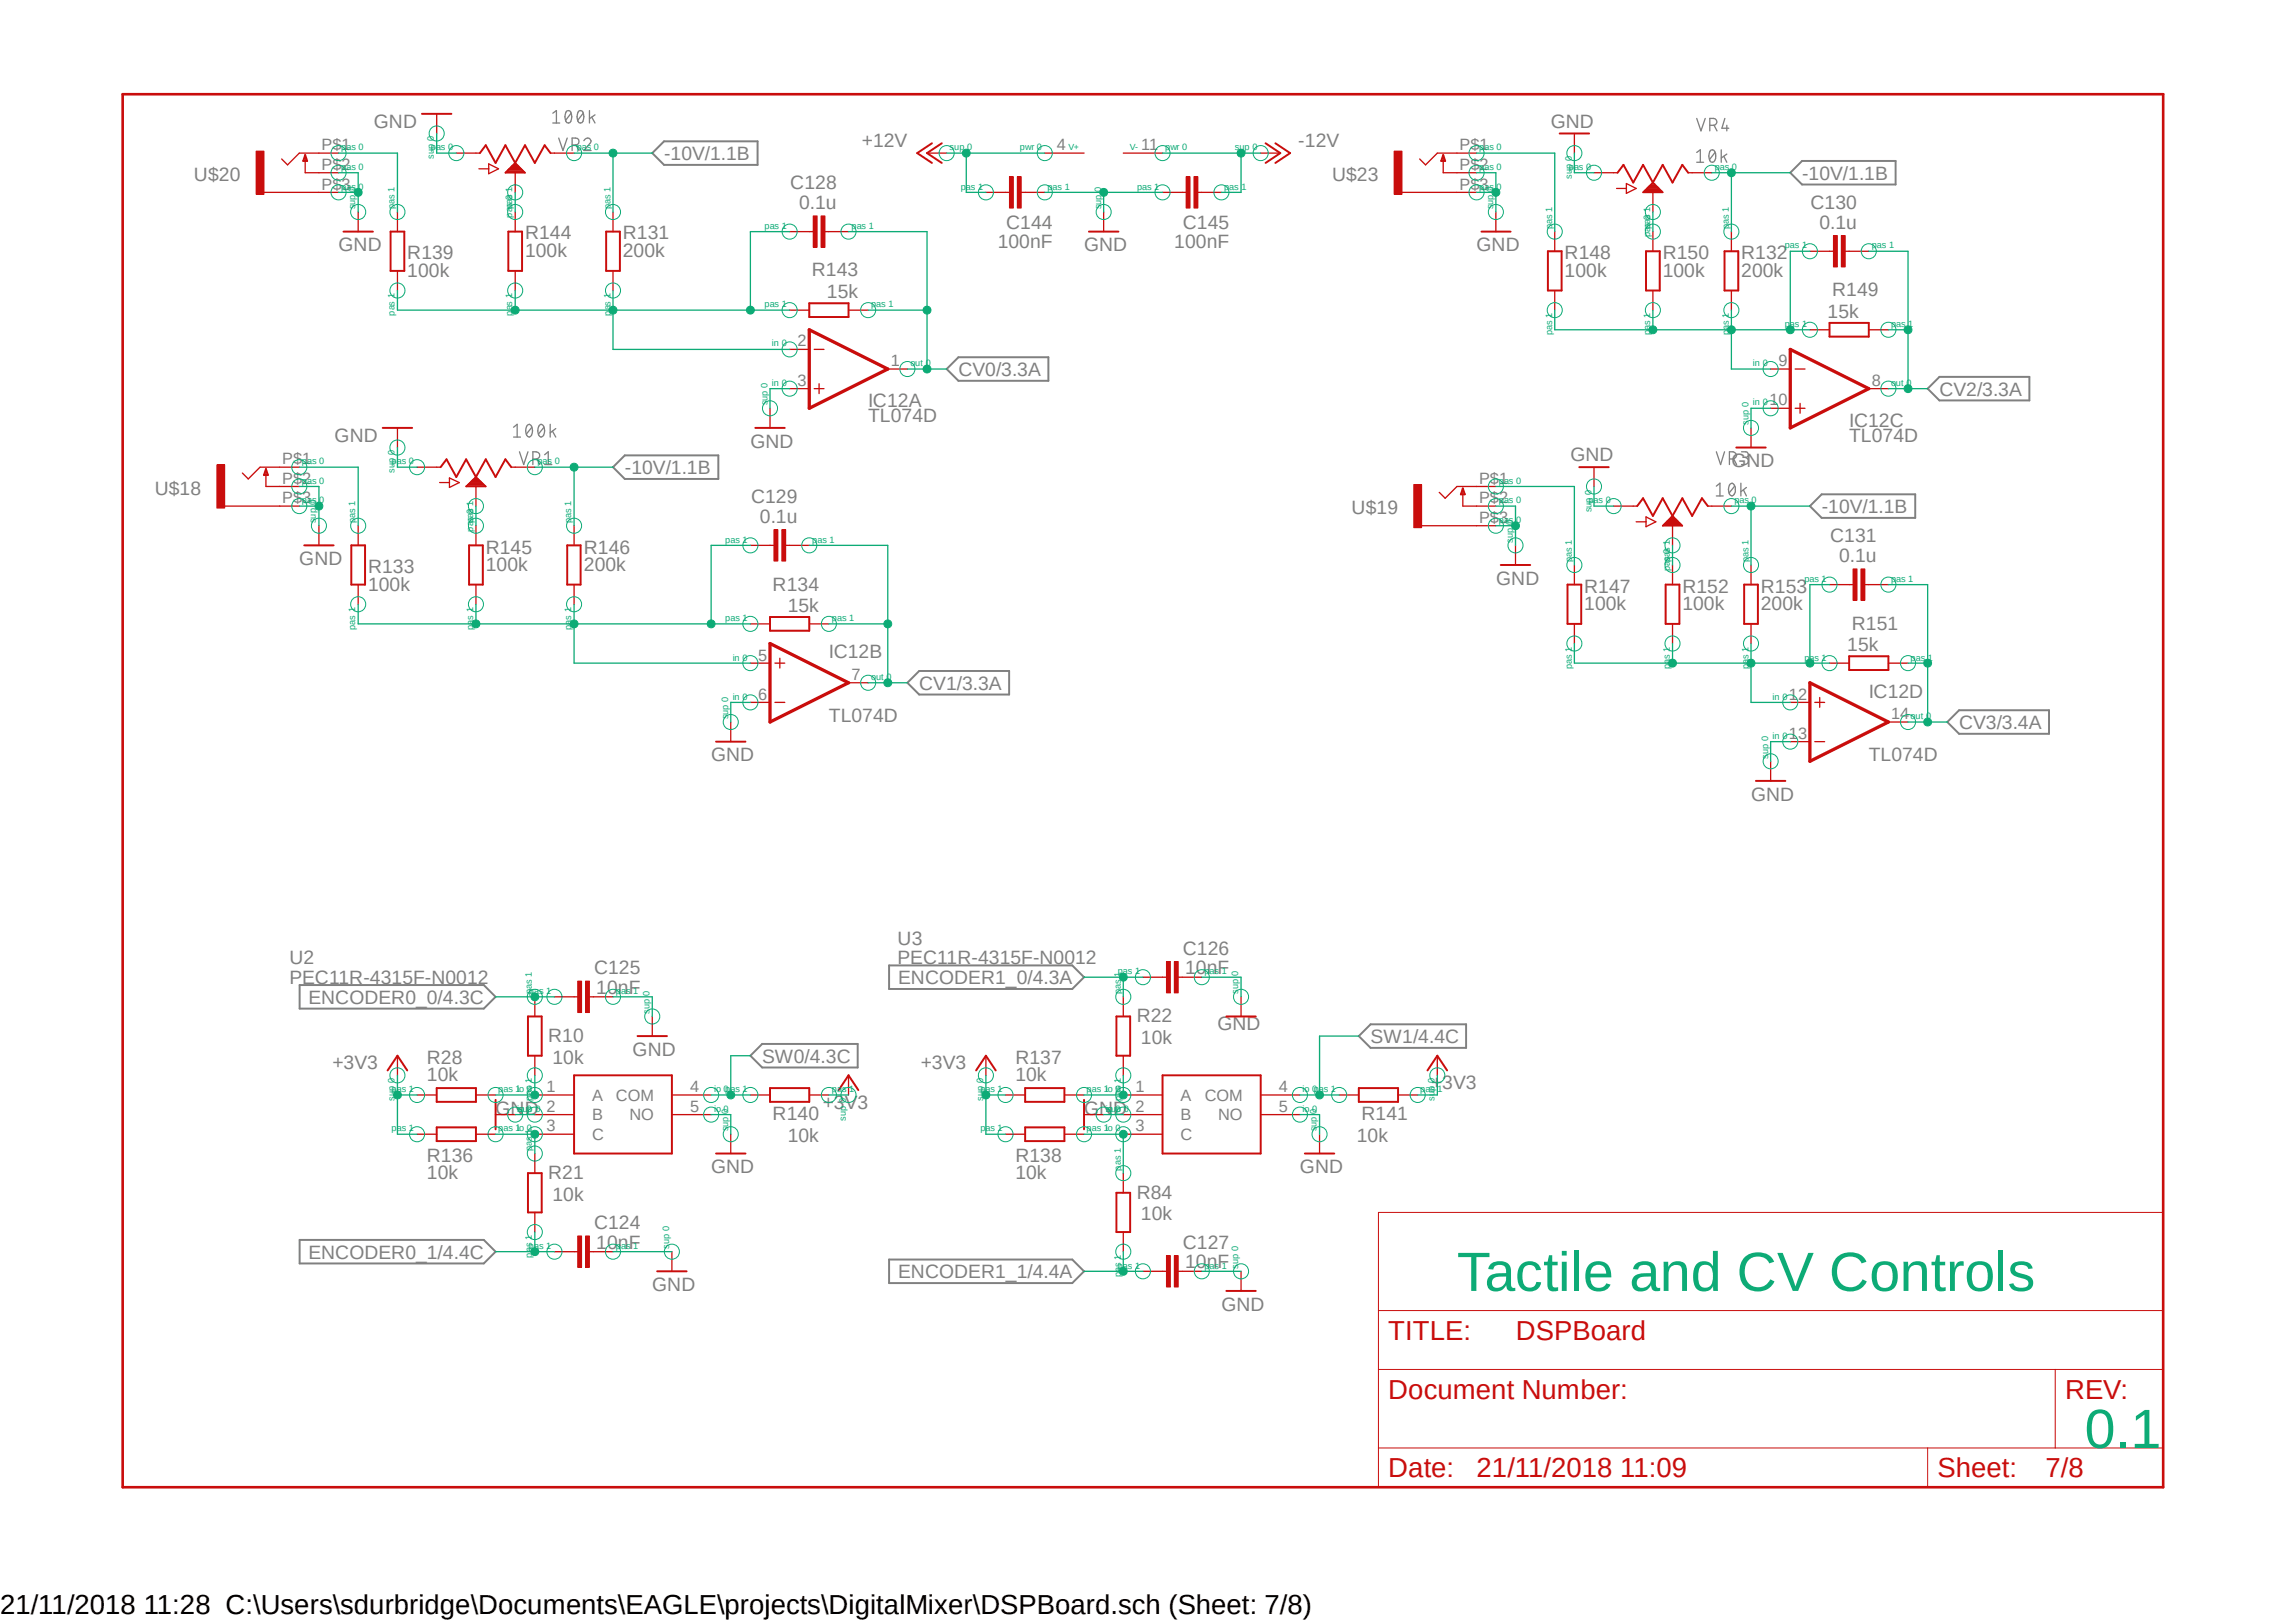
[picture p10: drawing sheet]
<svg xmlns="http://www.w3.org/2000/svg" width="297mm" height="210mm" viewBox="0 0 297 210" stroke-linecap="round" stroke-linejoin="round" font-family="sans-serif">
<defs><g id="words">
<g font-size="7.2" fill="#0dab76">
<text x="188.6" y="167">Tactile and CV Controls</text>
<text x="269.8" y="187.4">0.1</text>
</g>
<g font-size="3.6" fill="#c90d0c">
<text x="179.7" y="173.4">TITLE:</text>
<text x="196.2" y="173.4">DSPBoard</text>
<text x="179.7" y="181">Document Number:</text>
<text x="267.3" y="181">REV:</text>
<text x="179.7" y="191.2">Date:</text>
<text x="191.1" y="191.2">21/11/2018 11:09</text>
<text x="250.8" y="191.2">Sheet:</text>
<text x="264.7" y="191.2">7/8</text>
</g>
<text font-size="3.6" x="0" y="208.9">21/11/2018 11:28 C:\Users\sdurbridge\Documents\EAGLE\projects\DigitalMixer\DSPBoard.sch (Sheet: 7/8)</text>
<g font-size="2.5" fill="#808080">
<text x="48.4" y="16.5">GND</text>
<text x="200.7" y="16.5">GND</text>
<text x="25.1" y="23.4">U$20</text>
<text x="85.9" y="20.7">-10V/1.1B</text>
<text x="111.6" y="19">+12V</text>
<text x="168" y="19">-12V</text>
<text x="172.4" y="23.4">U$23</text>
<text x="233.2" y="23.2">-10V/1.1B</text>
<text x="102.3" y="24.5">C128</text>
<text x="103.4" y="27.1">0.1u</text>
<text x="130.2" y="29.6">C144</text>
<text x="153.1" y="29.6">C145</text>
<text x="234.3" y="27.1">C130</text>
<text x="235.5" y="29.6">0.1u</text>
<text x="43.8" y="32.5">GND</text>
<text x="52.7" y="35.8">100k</text>
<text x="52.7" y="33.5">R139</text>
<text x="67.9" y="33.3">100k</text>
<text x="67.9" y="31">R144</text>
<text x="80.6" y="33.3">200k</text>
<text x="80.6" y="31">R131</text>
<text x="105.1" y="35.8">R143</text>
<text x="129.1" y="32.1">100nF</text>
<text x="140.3" y="32.5">GND</text>
<text x="152" y="32.1">100nF</text>
<text x="191.1" y="32.5">GND</text>
<text x="202.5" y="35.8">100k</text>
<text x="202.5" y="33.5">R148</text>
<text x="215.2" y="35.8">100k</text>
<text x="215.2" y="33.5">R150</text>
<text x="225.3" y="35.8">200k</text>
<text x="225.3" y="33.5">R132</text>
<text x="107" y="38.6">15k</text>
<text x="236.5" y="41.1">15k</text>
<text x="237.1" y="38.3">R149</text>
<text x="112.4" y="52.7">IC12A</text>
<text x="124" y="48.6">CV0/3.3A</text>
<text x="251" y="51.2">CV2/3.3A</text>
<text x="43.3" y="57.2">GND</text>
<text x="97.1" y="57.9">GND</text>
<text x="112.4" y="54.6">TL074D</text>
<text x="203.2" y="59.7">GND</text>
<text x="239.3" y="57.2">TL074D</text>
<text x="239.3" y="55.2">IC12C</text>
<text x="20" y="64">U$18</text>
<text x="80.9" y="61.3">-10V/1.1B</text>
<text x="97.2" y="65.2">C129</text>
<text x="224.1" y="60.5">GND</text>
<text x="62.9" y="71.6">R145</text>
<text x="75.6" y="71.6">R146</text>
<text x="98.3" y="67.7">0.1u</text>
<text x="174.9" y="66.5">U$19</text>
<text x="235.8" y="66.4">-10V/1.1B</text>
<text x="236.9" y="70.2">C131</text>
<text x="38.7" y="73.1">GND</text>
<text x="47.6" y="76.4">100k</text>
<text x="47.6" y="74.2">R133</text>
<text x="62.9" y="73.9">100k</text>
<text x="75.6" y="73.9">200k</text>
<text x="100" y="76.4">R134</text>
<text x="193.6" y="75.7">GND</text>
<text x="205" y="76.7">R147</text>
<text x="217.7" y="76.7">R152</text>
<text x="227.9" y="76.7">R153</text>
<text x="238" y="72.7">0.1u</text>
<text x="101.9" y="79.2">15k</text>
<text x="205" y="79">100k</text>
<text x="217.7" y="79">100k</text>
<text x="227.9" y="79">200k</text>
<text x="239.7" y="81.5">R151</text>
<text x="107.3" y="85.2">IC12B</text>
<text x="119" y="89.2">CV1/3.3A</text>
<text x="239.1" y="84.3">15k</text>
<text x="107.3" y="93.4">TL074D</text>
<text x="241.9" y="90.3">IC12D</text>
<text x="253.5" y="94.3">CV3/3.4A</text>
<text x="92" y="98.5">GND</text>
<text x="241.9" y="98.5">TL074D</text>
<text x="226.6" y="103.6">GND</text>
<text x="37.5" y="124.8">U2</text>
<text x="116.2" y="124.8">PEC11R-4315F-N0012</text>
<text x="116.2" y="122.3">U3</text>
<text x="153.1" y="123.5">C126</text>
<text x="37.5" y="127.3">PEC11R-4315F-N0012</text>
<text x="39.9" y="129.9">ENCODER0_0/4.3C</text>
<text x="76.9" y="126.1">C125</text>
<text x="77.2" y="128.6">10nF</text>
<text x="116.2" y="127.3">ENCODER1_0/4.3A</text>
<text x="153.4" y="126.1">10nF</text>
<text x="55.2" y="137.6">R28</text>
<text x="71" y="134.8">R10</text>
<text x="71.5" y="137.6">10k</text>
<text x="81.9" y="136.6">GND</text>
<text x="98.6" y="137.5">SW0/4.3C</text>
<text x="131.4" y="137.6">R137</text>
<text x="147.1" y="132.3">R22</text>
<text x="147.7" y="135.1">10k</text>
<text x="157.6" y="133.3">GND</text>
<text x="177.4" y="135">SW1/4.4C</text>
<text x="43" y="138.4">+3V3</text>
<text x="55.2" y="139.9">10k</text>
<text x="106.5" y="143.5">+3V3</text>
<text x="119.2" y="138.4">+3V3</text>
<text x="131.4" y="139.9">10k</text>
<text x="185.2" y="140.9">+3V3</text>
<text x="64.1" y="144.2">GND</text>
<text x="100" y="145">R140</text>
<text x="101.9" y="147.8">10k</text>
<text x="140.3" y="144.2">GND</text>
<text x="175.6" y="147.8">10k</text>
<text x="176.2" y="145">R141</text>
<text x="55.2" y="152.6">10k</text>
<text x="55.2" y="150.3">R136</text>
<text x="71" y="152.6">R21</text>
<text x="71.5" y="155.4">10k</text>
<text x="92" y="151.8">GND</text>
<text x="131.4" y="152.6">10k</text>
<text x="131.4" y="150.3">R138</text>
<text x="147.1" y="155.1">R84</text>
<text x="168.2" y="151.8">GND</text>
<text x="76.9" y="159">C124</text>
<text x="77.2" y="161.6">10nF</text>
<text x="147.7" y="157.9">10k</text>
<text x="153.1" y="161.6">C127</text>
<text x="39.9" y="162.9">ENCODER0_1/4.4C</text>
<text x="84.4" y="167">GND</text>
<text x="116.2" y="165.4">ENCODER1_1/4.4A</text>
<text x="153.4" y="164.1">10nF</text>
<text x="158.1" y="169.6">GND</text>
</g>
<g font-size="2.1" fill="#808080">
<text x="41.6" y="19.5">P$1</text>
<text x="41.6" y="22">P$2</text>
<text x="136.8" y="19.5">4</text>
<text x="147.7" y="19.5">11</text>
<text x="188.9" y="19.5">P$1</text>
<text x="188.9" y="22">P$2</text>
<text x="41.6" y="24.6">P$3</text>
<text x="188.9" y="24.6">P$3</text>
<text x="103.2" y="44.8">2</text>
<text x="115.3" y="47.4">1</text>
<text x="230.2" y="47.4">9</text>
<text x="103.2" y="49.9">3</text>
<text x="229" y="52.5">10</text>
<text x="242.2" y="49.9">8</text>
<text x="36.5" y="65.2">P$3</text>
<text x="36.5" y="60.1">P$1</text>
<text x="36.5" y="62.6">P$2</text>
<text x="191.4" y="62.6">P$1</text>
<text x="191.4" y="65.2">P$2</text>
<text x="191.4" y="67.7">P$3</text>
<text x="98.1" y="85.5">5</text>
<text x="110.2" y="88">7</text>
<text x="98.1" y="90.6">6</text>
<text x="231.5" y="95.6">13</text>
<text x="231.5" y="90.6">12</text>
<text x="244.7" y="93.1">14</text>
<text x="70.7" y="141.3">1</text>
<text x="70.7" y="143.8">2</text>
<text x="76.6" y="142.5">A</text>
<text x="79.7" y="142.5">COM</text>
<text x="89.3" y="141.3">4</text>
<text x="89.3" y="143.8">5</text>
<text x="146.9" y="141.3">1</text>
<text x="146.9" y="143.8">2</text>
<text x="152.8" y="142.5">A</text>
<text x="155.9" y="142.5">COM</text>
<text x="165.5" y="141.3">4</text>
<text x="165.5" y="143.8">5</text>
<text x="70.7" y="146.4">3</text>
<text x="76.6" y="145">B</text>
<text x="76.6" y="147.5">C</text>
<text x="81.4" y="145">NO</text>
<text x="146.9" y="146.4">3</text>
<text x="152.8" y="145">B</text>
<text x="152.8" y="147.5">C</text>
<text x="157.6" y="145">NO</text>
</g>
<g font-size="1.2" fill="#0dab76">
<text x="44.2" y="19.5">pas 0</text>
<text x="44.2" y="22">pas 0</text>
<text x="55.8" y="19.5">pas 0</text>
<text x="56.1" y="20.6" transform="rotate(-90 56.1 20.6)">sup 0</text>
<text x="74.6" y="19.5">pas 0</text>
<text x="122.9" y="19.5">sup 0</text>
<text x="132" y="19.5">pwr 0</text>
<text x="150.8" y="19.5">pwr 0</text>
<text x="159.8" y="19.5">sup 0</text>
<text x="191.4" y="19.5">pas 0</text>
<text x="191.4" y="22">pas 0</text>
<text x="203" y="22">pas 0</text>
<text x="203.4" y="23.1" transform="rotate(-90 203.4 23.1)">sup 0</text>
<text x="221.9" y="22">pas 0</text>
<text x="44.2" y="24.6">pas 0</text>
<text x="46" y="27.1" transform="rotate(-90 46 27.1)">sup 0</text>
<text x="51.1" y="27.1" transform="rotate(-90 51.1 27.1)">pas 1</text>
<text x="66.3" y="28.2" transform="rotate(-90 66.3 28.2)">pas 0</text>
<text x="66.3" y="27.1" transform="rotate(-90 66.3 27.1)">pas 1</text>
<text x="79" y="27.1" transform="rotate(-90 79 27.1)">pas 1</text>
<text x="98.9" y="29.6">pas 1</text>
<text x="110.2" y="29.6">pas 1</text>
<text x="124.3" y="24.6">pas 1</text>
<text x="135.6" y="24.6">pas 1</text>
<text x="142.5" y="27.1" transform="rotate(-90 142.5 27.1)">sup 0</text>
<text x="147.2" y="24.6">pas 1</text>
<text x="158.4" y="24.6">pas 1</text>
<text x="191.4" y="24.6">pas 0</text>
<text x="193.3" y="27.1" transform="rotate(-90 193.3 27.1)">sup 0</text>
<text x="200.9" y="29.6" transform="rotate(-90 200.9 29.6)">pas 1</text>
<text x="213.6" y="29.6" transform="rotate(-90 213.6 29.6)">pas 1</text>
<text x="223.7" y="29.6" transform="rotate(-90 223.7 29.6)">pas 1</text>
<text x="213.6" y="30.7" transform="rotate(-90 213.6 30.7)">pas 0</text>
<text x="231" y="32.1">pas 1</text>
<text x="242.2" y="32.1">pas 1</text>
<text x="51.1" y="40.9" transform="rotate(-90 51.1 40.9)">pas 1</text>
<text x="66.3" y="40.9" transform="rotate(-90 66.3 40.9)">pas 1</text>
<text x="79" y="40.9" transform="rotate(-90 79 40.9)">pas 1</text>
<text x="98.9" y="39.8">pas 1</text>
<text x="112.7" y="39.8">pas 1</text>
<text x="99.9" y="44.8">in 0</text>
<text x="117.8" y="47.4">out 0</text>
<text x="200.9" y="43.4" transform="rotate(-90 200.9 43.4)">pas 1</text>
<text x="213.6" y="43.4" transform="rotate(-90 213.6 43.4)">pas 1</text>
<text x="223.7" y="43.4" transform="rotate(-90 223.7 43.4)">pas 1</text>
<text x="226.9" y="47.4">in 0</text>
<text x="231" y="42.3">pas 1</text>
<text x="244.7" y="42.3">pas 1</text>
<text x="99.3" y="52.5" transform="rotate(-90 99.3 52.5)">sup 0</text>
<text x="99.9" y="49.9">in 0</text>
<text x="226.9" y="52.5">in 0</text>
<text x="244.7" y="49.9">out 0</text>
<text x="226.3" y="55" transform="rotate(-90 226.3 55)">sup 0</text>
<text x="39.1" y="65.2">pas 0</text>
<text x="39.1" y="60.1">pas 0</text>
<text x="39.1" y="62.6">pas 0</text>
<text x="50.7" y="60.1">pas 0</text>
<text x="51.1" y="61.2" transform="rotate(-90 51.1 61.2)">sup 0</text>
<text x="69.6" y="60.1">pas 0</text>
<text x="194" y="62.6">pas 0</text>
<text x="194" y="65.2">pas 0</text>
<text x="205.6" y="65.2">pas 0</text>
<text x="224.5" y="65.2">pas 0</text>
<text x="40.9" y="67.7" transform="rotate(-90 40.9 67.7)">sup 0</text>
<text x="46" y="67.7" transform="rotate(-90 46 67.7)">pas 1</text>
<text x="61.2" y="68.8" transform="rotate(-90 61.2 68.8)">pas 0</text>
<text x="61.2" y="67.7" transform="rotate(-90 61.2 67.7)">pas 1</text>
<text x="73.9" y="67.7" transform="rotate(-90 73.9 67.7)">pas 1</text>
<text x="93.9" y="70.2">pas 1</text>
<text x="105.1" y="70.2">pas 1</text>
<text x="194" y="67.7">pas 0</text>
<text x="195.8" y="70.2" transform="rotate(-90 195.8 70.2)">sup 0</text>
<text x="206" y="66.3" transform="rotate(-90 206 66.3)">sup 0</text>
<text x="203.4" y="72.8" transform="rotate(-90 203.4 72.8)">pas 1</text>
<text x="216.1" y="73.9" transform="rotate(-90 216.1 73.9)">pas 0</text>
<text x="216.1" y="72.8" transform="rotate(-90 216.1 72.8)">pas 1</text>
<text x="226.3" y="72.8" transform="rotate(-90 226.3 72.8)">pas 1</text>
<text x="233.5" y="75.3">pas 1</text>
<text x="244.7" y="75.3">pas 1</text>
<text x="46" y="81.5" transform="rotate(-90 46 81.5)">pas 1</text>
<text x="61.2" y="81.5" transform="rotate(-90 61.2 81.5)">pas 1</text>
<text x="73.9" y="81.5" transform="rotate(-90 73.9 81.5)">pas 1</text>
<text x="93.9" y="80.4">pas 1</text>
<text x="107.7" y="80.4">pas 1</text>
<text x="94.8" y="85.5">in 0</text>
<text x="112.7" y="88">out 0</text>
<text x="203.4" y="86.6" transform="rotate(-90 203.4 86.6)">pas 1</text>
<text x="216.1" y="86.6" transform="rotate(-90 216.1 86.6)">pas 1</text>
<text x="226.3" y="86.6" transform="rotate(-90 226.3 86.6)">pas 1</text>
<text x="233.5" y="85.5">pas 1</text>
<text x="247.3" y="85.5">pas 1</text>
<text x="94.2" y="93.1" transform="rotate(-90 94.2 93.1)">sup 0</text>
<text x="94.8" y="90.6">in 0</text>
<text x="229.4" y="95.6">in 0</text>
<text x="229.4" y="90.6">in 0</text>
<text x="247.3" y="93.1">out 0</text>
<text x="228.8" y="98.2" transform="rotate(-90 228.8 98.2)">sup 0</text>
<text x="68.8" y="128.6" transform="rotate(-90 68.8 128.6)">pas 1</text>
<text x="79.7" y="128.6">pas 1</text>
<text x="84.1" y="131.2" transform="rotate(-90 84.1 131.2)">sup 0</text>
<text x="144.7" y="126.1">pas 1</text>
<text x="145" y="128.6" transform="rotate(-90 145 128.6)">pas 1</text>
<text x="155.9" y="126.1">pas 1</text>
<text x="160.2" y="128.6" transform="rotate(-90 160.2 128.6)">sup 0</text>
<text x="50.7" y="141.3">pas 1</text>
<text x="51.1" y="142.5" transform="rotate(-90 51.1 142.5)">sup 0</text>
<text x="64.5" y="141.3">pas 1io 0</text>
<text x="66.9" y="143.8">io 0</text>
<text x="67" y="143.8">sup 0</text>
<text x="68.8" y="142.4" transform="rotate(-90 68.8 142.4)">pas 1</text>
<text x="92.4" y="141.3">io 0pas 1</text>
<text x="92.4" y="143.8">io 0</text>
<text x="107.7" y="141.3">pas 1</text>
<text x="126.9" y="141.3">pas 1</text>
<text x="127.3" y="142.5" transform="rotate(-90 127.3 142.5)">sup 0</text>
<text x="140.6" y="141.3">pas 1io 0</text>
<text x="143.1" y="143.8">io 0</text>
<text x="143.2" y="143.8">sup 0</text>
<text x="145" y="142.4" transform="rotate(-90 145 142.4)">pas 1</text>
<text x="168.6" y="141.3">io 0pas 1</text>
<text x="168.6" y="143.8">io 0</text>
<text x="183.8" y="141.3">pas 1</text>
<text x="185.6" y="142.5" transform="rotate(-90 185.6 142.5)">sup 0</text>
<text x="50.7" y="146.4">pas 1</text>
<text x="64.5" y="146.4">pas 1io 0</text>
<text x="68.8" y="148.9" transform="rotate(-90 68.8 148.9)">pas 1</text>
<text x="94.2" y="146.4" transform="rotate(-90 94.2 146.4)">sup 0</text>
<text x="109.5" y="145" transform="rotate(-90 109.5 145)">sup 0</text>
<text x="126.9" y="146.4">pas 1</text>
<text x="140.6" y="146.4">pas 1io 0</text>
<text x="170.4" y="146.4" transform="rotate(-90 170.4 146.4)">sup 0</text>
<text x="145" y="151.5" transform="rotate(-90 145 151.5)">pas 1</text>
<text x="68.5" y="161.6">pas 1</text>
<text x="79.7" y="161.6">pas 1</text>
<text x="86.6" y="161.6" transform="rotate(-90 86.6 161.6)">sup 0</text>
<text x="68.8" y="162.7" transform="rotate(-90 68.8 162.7)">pas 1</text>
<text x="144.7" y="164.2">pas 1</text>
<text x="145" y="165.3" transform="rotate(-90 145 165.3)">pas 1</text>
<text x="155.9" y="164.2">pas 1</text>
<text x="160.2" y="164.2" transform="rotate(-90 160.2 164.2)">sup 0</text>
</g>
<g font-size="1.1" fill="#0dab76">
<text x="138.3" y="19.3">V+</text>
<text x="146.2" y="19.3">V-</text>
</g>
</g></defs>
<path d="M15.4 11.9l266.2 181.1M281.6 11.9l-266.2 181.1" fill="none" stroke="#fff" stroke-width=".13"/>
<g fill="none" stroke="#808080" stroke-width=".17">
<path d="M71.5 14.6l.5-.3v1.6M71.5 15.9h.9M72.3 17.9l.6 1.6 .5-1.6M73.4 14.4l.2-.1a.67 .67 0 0 1 .4 .8 .67 .67 0 0 1-.4 .8 .65 .65 0 0 1-.5-.8l.1-.6zM73.9 14.6l-.7 1M74 18.8h.5a.45 .45 0 0 0 .4-.5 .45 .45 0 0 0-.4-.4h-.5v1.6M74.5 18.8l.4 .7M74.9 14.4l.2-.1a.65 .65 0 0 1 .5 .8 .65 .65 0 0 1-.5 .8 .67 .67 0 0 1-.4-.8l.1-.6zM75.5 14.6l-.7 1M75.6 18.2a.45 .45 0 0 1 .6-.3 .45 .45 0 0 1 .1 .7l-.7 .9h.9M76.3 14.3v1.6M76.6 15.2l.4 .7"/>
<path d="M77 14.9l-.7 .5M219.6 15.3l.5 1.6 .6-1.6M219.6 19.7l.4-.3v1.6M221.3 16.2h.4a.45 .45 0 0 0 .5-.3 .45 .45 0 0 0-.2-.5l-.7-.1v1.6M221.4 19.4h.2a.98 .98 0 0 1 .2 1.6h-.2a.65 .65 0 0 1-.5-.8l.2-.6zM221.8 16.2l.4 .7M222 19.7l-.8 1M222.8 19.4v1.6M223.2 15.3l-.4 1.3h.9M223.5 16.2v.7M223.5 19.9l-.7 .5M219.6 21h.9"/>
<path d="M223.1 20.2l.4 .8M66.5 55.3l.4-.4v1.7M66.5 56.6h.9M67.2 58.5l.6 1.6 .5-1.6M68.3 55l.2-.1a1.02 1.02 0 0 1 0 1.7 1.02 1.02 0 0 1-.2-1.6zM68.8 55.3l-.7 .9M69 59.4h.4a.47 .47 0 0 0 .4-.5 .47 .47 0 0 0-.4-.4h-.4v1.6M69.5 59.4l.3 .7M69.8 55l.2-.1a.96 .96 0 0 1 0 1.7 1.06 1.06 0 0 1-.2-1.6zM70.4 55.3l-.7 .9M70.5 58.8l.5-.3v1.6M71.2 54.9v1.7"/>
<path d="M71.5 55.8l.4 .8M71.9 55.5l-.7 .5M222.1 58.5l.6 1.6 .5-1.6M223.8 59.4h.5a.47 .47 0 0 0 .4-.5 .47 .47 0 0 0-.4-.4h-.5v1.6M224.4 59.4l.3 .7M225.4 58.5h.5a.36 .36 0 0 1 .4 .3 .36 .36 0 0 1-.4 .4h-.3M225.8 59.2a.47 .47 0 0 1 .5 .4 .47 .47 0 0 1-.5 .5h-.4M70.5 60.1h.9M222.1 62.9l.5-.4v1.7M222.1 64.2h.9M223.9 62.6l.3-.1a1.02 1.02 0 0 1 0 1.7 1.02 1.02 0 0 1-.3-1.6zM224.5 62.9l-.7 .9"/>
<path d="M225.3 62.5v1.7M225.6 63.4l.4 .8M226 63.1l-.7 .5"/>
</g>
<g fill="none" stroke="#808080" stroke-width=".25">
<path d="M85.9 18.3h12.1v3h-12.1l-1.5-1.5zM231.7 22.4l1.5-1.6h12.1v3.1h-12.1zM124 46.2h11.7v3.1h-11.7l-1.5-1.5zM249.5 50.3l1.5-1.5h11.6v3h-11.6zM79.3 60.5l1.6-1.6h12.1v3.1h-12.1zM235.8 64h12.1v3h-12.1l-1.6-1.5zM117.4 88.3l1.6-1.5h11.6v3.1h-11.6zM252 93.4l1.5-1.5h11.7v3.1h-11.7zM38.8 127.5h23.8l1.5 1.5-1.5 1.5h-23.8zM98.6 135.1h12.4v3h-12.4l-1.5-1.5zM115.1 124.9h23.7l1.5 1.5-1.5 1.6h-23.7zM175.9 134.1l1.5-1.6h12.3v3.1h-12.3z"/>
<path d="M38.8 160.4h23.8l1.5 1.6-1.5 1.5h-23.8zM115.1 163h23.7l1.5 1.5-1.5 1.5h-23.7z"/>
</g>
<path d="M15.9 12.2h264.1v180.2h-264.1z" fill="none" stroke="#c90d0c" stroke-width=".34"/>
<path d="M178.4 156.9h101.6v35.5h-101.6zM178.4 177.2h101.6M178.4 169.6h101.6M266 177.2v10.2M178.4 187.4h101.6M249.5 187.4v5" fill="none" stroke="#c90d0c" stroke-width=".13"/>
<path d="M74.3 139.1h12.7v10.2h-12.7zM150.5 139.1h12.7v10.2h-12.7z" fill="none" stroke="#c90d0c" stroke-width=".25"/>
<path d="M69.2 141.7h5.1M69.2 144.2h5.1M69.2 146.8h5.1M87 141.7h5M87 144.2h5M145.4 141.7h5.1M145.4 144.2h5.1M145.4 146.8h5.1M163.2 141.7h5M163.2 144.2h5M74.3 162h.5M76.3 162h.5" fill="none" stroke="#c90d0c" stroke-width=".17"/>
<path d="M75.8 159.9h.5v4.1h-.5z" fill-rule="evenodd" fill="#c90d0c"/>
<path d="M75.8 159.9h.5v4.1h-.5z" fill="none" stroke="#c90d0c" stroke-width=".13"/>
<path d="M74.8 159.9h.5v4.1h-.5z" fill-rule="evenodd" fill="#c90d0c"/>
<path d="M74.8 159.9h.5v4.1h-.5z" fill="none" stroke="#c90d0c" stroke-width=".13"/>
<path d="M74.3 129h.5M76.3 129h.5M71.8 162h2.5M76.8 162h2.5" fill="none" stroke="#c90d0c" stroke-width=".17"/>
<path d="M75.8 127h.5v4h-.5z" fill-rule="evenodd" fill="#c90d0c"/>
<path d="M75.8 127h.5v4h-.5z" fill="none" stroke="#c90d0c" stroke-width=".13"/>
<path d="M74.8 127h.5v4h-.5z" fill-rule="evenodd" fill="#c90d0c"/>
<path d="M74.8 127h.5v4h-.5z" fill="none" stroke="#c90d0c" stroke-width=".13"/>
<path d="M71.8 129h2.5M76.8 129h2.5M150.5 126.4h.5M152.5 126.4h.5" fill="none" stroke="#c90d0c" stroke-width=".17"/>
<path d="M152 124.4h.5v4.1h-.5z" fill-rule="evenodd" fill="#c90d0c"/>
<path d="M152 124.4h.5v4.1h-.5z" fill="none" stroke="#c90d0c" stroke-width=".13"/>
<path d="M151 124.4h.5v4.1h-.5z" fill-rule="evenodd" fill="#c90d0c"/>
<path d="M151 124.4h.5v4.1h-.5z" fill="none" stroke="#c90d0c" stroke-width=".13"/>
<path d="M147.9 126.4h2.6M153 126.4h2.5M150.5 164.5h.5M152.5 164.5h.5" fill="none" stroke="#c90d0c" stroke-width=".17"/>
<path d="M152 162.5h.5v4h-.5z" fill-rule="evenodd" fill="#c90d0c"/>
<path d="M152 162.5h.5v4h-.5z" fill="none" stroke="#c90d0c" stroke-width=".13"/>
<path d="M151 162.5h.5v4h-.5z" fill-rule="evenodd" fill="#c90d0c"/>
<path d="M151 162.5h.5v4h-.5z" fill="none" stroke="#c90d0c" stroke-width=".13"/>
<g fill="none" stroke="#c90d0c" stroke-width=".17">
<path d="M41.3 19.8h-2.6l-1.5 1.5-.8-.7M34.2 24.9h7.1M39.5 20.1v2.3h1.8M51.4 136.6v2.5M69.2 129v2.5M69.2 136.6v2.5M84.4 131.5v2.6M109.8 139.1v2.6M127.6 136.6v2.5M145.4 129v2.5M145.4 136.6v2.5M160.6 129v2.5"/>
<path d="M186 136.6v2.5M54 141.7h2.5M54 146.8h2.5M61.6 141.7h2.5M61.6 146.8h2.5M64.1 144.2h2.6M69.2 149.3v2.5M69.2 156.9v2.5M94.6 146.8v2.5M97.1 141.7h2.6M104.7 141.7h2.6M130.1 141.7h2.6"/>
<path d="M130.1 146.8h2.6M137.8 141.7h2.5M137.8 146.8h2.5M140.3 144.2h2.5M145.4 151.8v2.5M145.4 159.4v2.6M170.8 146.8v2.5M173.3 141.7h2.6M180.9 141.7h2.6M87 162v2.5M147.9 164.5h2.6M153 164.5h2.5"/>
<path d="M160.6 164.5v2.5"/>
</g>
<g fill="none" stroke="#c90d0c" stroke-width=".25">
<path d="M39.5 20.1l.3 .7h-.6zM50.2 138.5l1.2-1.9 1.3 1.9M68.3 131.5h1.8v5.1h-1.8zM82.5 134.1h3.8M126.3 138.5l1.3-1.9 1.3 1.9M144.5 131.5h1.8v5.1h-1.8zM158.7 131.5h3.8M184.7 138.5l1.3-1.9 1.3 1.9M56.5 140.8h5.1v1.8h-5.1zM56.5 145.9h5.1v1.8h-5.1zM64.1 142.3v3.8M68.3 151.8h1.8v5.1h-1.8z"/>
<path d="M92.7 149.3h3.8M99.7 140.8h5v1.8h-5zM108.5 141.1l1.3-2 1.3 2M132.7 140.8h5.1v1.8h-5.1zM132.7 145.9h5.1v1.8h-5.1zM140.3 142.3v3.8M144.5 154.3h1.8v5.1h-1.8zM168.9 149.3h3.8M175.9 140.8h5v1.8h-5zM85 164.5h3.9M158.7 167h3.8"/>
</g>
<path d="M33.1 19.6h1.1v5.5h-1.1z" fill-rule="evenodd" fill="#c90d0c"/>
<path d="M33.1 19.6h1.1v5.5h-1.1z" fill="none" stroke="#c90d0c" stroke-width=".13"/>
<g fill="none" stroke="#c90d0c" stroke-width=".17">
<path d="M41.3 19.8h2.5M120 19.8h2.5M135.2 19.8h5.1M145.4 19.8h5.1M163.2 19.8h2.5M41.3 24.9h2.5M41.3 22.4h2.5M46.4 27.4v2.6M51.4 27.4v2.6M51.4 35.1v2.5M104.7 30h.5M106.8 30h.5"/>
<path d="M102.2 50.3h2.5M102.2 45.2h2.5M102.2 40.1h2.5M105.4 50.3h1.2M105.4 45.2h1.2M106 49.7v1.2M109.8 40.1h2.6M114.9 47.8h2.5M229.2 47.8h2.5M229.2 52.8h2.5M232.3 47.8h1.3M232.3 52.8h1.3"/>
<path d="M233 52.2v1.3M241.9 50.3h2.5"/>
</g>
<path d="M120.6 18.5l-1.9 1.3 1.9 1.3M121.9 18.5l-1.9 1.3 1.9 1.3M163.8 18.5l1.9 1.3-1.9 1.3M165.1 18.5l1.9 1.3-1.9 1.3M44.4 30h3.9M50.5 30h1.8v5.1h-1.8zM104.7 39.2h5.1v1.8h-5.1z" fill="none" stroke="#c90d0c" stroke-width=".25"/>
<path d="M104.7 42.7l10.2 5.1-10.2 5zM231.7 45.2l10.2 5.1-10.2 5.1z" fill="none" stroke="#c90d0c" stroke-width=".42"/>
<path d="M106.3 27.9h.5v4.1h-.5z" fill-rule="evenodd" fill="#c90d0c"/>
<path d="M106.3 27.9h.5v4.1h-.5z" fill="none" stroke="#c90d0c" stroke-width=".13"/>
<path d="M105.2 27.9h.5v4.1h-.5z" fill-rule="evenodd" fill="#c90d0c"/>
<path d="M105.2 27.9h.5v4.1h-.5z" fill="none" stroke="#c90d0c" stroke-width=".13"/>
<g fill="none" stroke="#c90d0c" stroke-width=".17">
<path d="M56.5 14.7v2.6M59.1 19.8h3M71.2 19.8h3.1M188.6 19.8h-2.6l-1.5 1.5-.8-.7M62 21.8h1.2M63.2 21.2l1.3 .6-1.3 .7zM66.7 22.4v2.5M66.7 27.4v2.6M66.7 35.1v2.5M102.2 30h2.5M107.3 30h2.5M181.4 24.9h7.2"/>
<path d="M186.8 20.1v2.3h1.8"/>
</g>
<path d="M54.6 14.7h3.8M62.1 19.8l.8-1 1.2 2.3 1.3-2.3 1.3 2.3 1.2-2.3 1.3 2.3 1.3-2.3 .7 1M65.8 30h1.8v5.1h-1.8zM186.8 20.1l.2 .7h-.5z" fill="none" stroke="#c90d0c" stroke-width=".25"/>
<path d="M65.4 22.4l1.3-1.3 1.2 1.3zM65.5 22.3h2.4M65.6 22.1h2.1M65.7 22h1.9M65.9 21.8h1.5M66 21.7h1.3M66.2 21.5h.9M66.3 21.4h.7M66.5 21.3h.3M66.6 21.2h.1" fill="none" stroke="#c90d0c" stroke-width=".21"/>
<path d="M180.4 19.6h1v5.5h-1z" fill-rule="evenodd" fill="#c90d0c"/>
<path d="M180.4 19.6h1v5.5h-1z" fill="none" stroke="#c90d0c" stroke-width=".13"/>
<path d="M188.6 19.8h2.5M188.6 24.9h2.5M188.6 22.4h2.5M193.6 27.4v2.6M201.2 30v2.5M201.2 37.6v2.5M236.8 32.5h.5M238.8 32.5h.5M234.2 42.7h2.6M241.9 42.7h2.5" fill="none" stroke="#c90d0c" stroke-width=".17"/>
<path d="M191.7 30h3.8M200.3 32.5h1.8v5.1h-1.8zM236.8 41.8h5.1v1.8h-5.1z" fill="none" stroke="#c90d0c" stroke-width=".25"/>
<path d="M238.3 30.5h.5v4h-.5z" fill-rule="evenodd" fill="#c90d0c"/>
<path d="M238.3 30.5h.5v4h-.5z" fill="none" stroke="#c90d0c" stroke-width=".13"/>
<path d="M237.3 30.5h.5v4h-.5z" fill-rule="evenodd" fill="#c90d0c"/>
<path d="M237.3 30.5h.5v4h-.5z" fill="none" stroke="#c90d0c" stroke-width=".13"/>
<g fill="none" stroke="#c90d0c" stroke-width=".17">
<path d="M203.8 17.3v2.5M79.3 27.4v2.6M79.3 35.1v2.5M130.1 24.9h.5M132.2 24.9h.5M206.3 22.4h3M209.2 24.4h1.3M210.5 23.7l1.3 .7-1.3 .6zM213.9 24.9v2.5M213.9 30v2.5M213.9 37.6v2.5M218.5 22.4h3"/>
<path d="M234.2 32.5h2.6M239.3 32.5h2.6M99.7 52.8v2.6"/>
</g>
<path d="M201.8 17.3h3.9M78.4 30h1.8v5.1h-1.8zM209.3 22.4l.8-1.1 1.3 2.3 1.2-2.3 1.3 2.3 1.3-2.3 1.3 2.3 1.2-2.3 .8 1.1M213 32.5h1.8v5.1h-1.8zM97.7 55.4h3.9" fill="none" stroke="#c90d0c" stroke-width=".25"/>
<path d="M212.8 24.8h2.3M212.9 24.6h2M213.1 24.5h1.7M213.2 24.3h1.5M213.3 24.2h1.2M213.4 24.1h1M213.6 24h.6M213.7 23.8h.4M213.9 23.7h.1M213.9 23.6l1.3 1.3h-2.6z" fill="none" stroke="#c90d0c" stroke-width=".21"/>
<path d="M131.7 22.9h.5v4h-.5z" fill-rule="evenodd" fill="#c90d0c"/>
<path d="M131.7 22.9h.5v4h-.5z" fill="none" stroke="#c90d0c" stroke-width=".13"/>
<path d="M130.6 22.9h.5v4h-.5z" fill-rule="evenodd" fill="#c90d0c"/>
<path d="M130.6 22.9h.5v4h-.5z" fill="none" stroke="#c90d0c" stroke-width=".13"/>
<path d="M127.6 24.9h2.5M132.7 24.9h2.5M153 24.9h.5M155 24.9h.5" fill="none" stroke="#c90d0c" stroke-width=".17"/>
<path d="M154.5 22.9h.5v4h-.5z" fill-rule="evenodd" fill="#c90d0c"/>
<path d="M154.5 22.9h.5v4h-.5z" fill="none" stroke="#c90d0c" stroke-width=".13"/>
<path d="M153.5 22.9h.5v4h-.5z" fill-rule="evenodd" fill="#c90d0c"/>
<path d="M153.5 22.9h.5v4h-.5z" fill="none" stroke="#c90d0c" stroke-width=".13"/>
<path d="M142.8 27.4v2.6M150.5 24.9h2.5M155.5 24.9h2.6M224.1 30v2.5M224.1 37.6v2.5M226.6 55.4v2.5M29.1 65.5h7.1M34.4 60.7v2.2h1.8M36.2 60.5h-2.5l-1.6 1.5-.7-.8" fill="none" stroke="#c90d0c" stroke-width=".17"/>
<path d="M140.9 30h3.8M223.2 32.5h1.8v5.1h-1.8zM224.7 57.9h3.8M34.4 60.7l.3 .8h-.5z" fill="none" stroke="#c90d0c" stroke-width=".25"/>
<path d="M28.1 60.2h1v5.5h-1z" fill-rule="evenodd" fill="#c90d0c"/>
<path d="M28.1 60.2h1v5.5h-1z" fill="none" stroke="#c90d0c" stroke-width=".13"/>
<path d="M36.2 65.5h2.5M36.2 60.5h2.5M36.2 62.9h2.5M41.3 68v2.6M46.4 68v2.6M46.4 75.6v2.6M99.7 70.6h.5M101.7 70.6h.5M97.1 80.7h2.6M104.7 80.7h2.6" fill="none" stroke="#c90d0c" stroke-width=".17"/>
<path d="M39.4 70.6h3.8M45.5 70.6h1.7v5h-1.7zM99.7 79.8h5v1.8h-5z" fill="none" stroke="#c90d0c" stroke-width=".25"/>
<path d="M101.2 68.5h.5v4.1h-.5z" fill-rule="evenodd" fill="#c90d0c"/>
<path d="M101.2 68.5h.5v4.1h-.5z" fill="none" stroke="#c90d0c" stroke-width=".13"/>
<path d="M100.2 68.5h.5v4.1h-.5z" fill-rule="evenodd" fill="#c90d0c"/>
<path d="M100.2 68.5h.5v4.1h-.5z" fill="none" stroke="#c90d0c" stroke-width=".13"/>
<g fill="none" stroke="#c90d0c" stroke-width=".17">
<path d="M51.4 55.4v2.5M54 60.5h3M56.9 62.4h1.3M58.2 61.8l1.2 .6-1.2 .7zM61.6 62.9v2.6M61.6 68v2.6M61.6 75.6v2.6M66.2 60.5h3M74.3 68v2.6M74.3 75.6v2.6M97.1 70.6h2.6M102.2 70.6h2.5"/>
<path d="M184 68h7.1M189.3 63.2v2.3h1.8M191.1 62.9h-2.5l-1.6 1.6-.7-.8M94.6 93.4v2.6"/>
</g>
<path d="M49.5 55.4h3.8M57 60.5l.8-1.1 1.3 2.3 1.2-2.3 1.3 2.3 1.3-2.3 1.2 2.3 1.3-2.3 .8 1.1M60.7 70.6h1.8v5h-1.8zM73.4 70.6h1.7v5h-1.7zM189.3 63.2l.3 .8h-.5zM92.7 96h3.8" fill="none" stroke="#c90d0c" stroke-width=".25"/>
<path d="M60.3 62.9l1.3-1.2 1.3 1.2zM60.4 62.9h2.4M60.5 62.7h2.1M60.7 62.6h1.8M60.8 62.5h1.6M61 62.3h1.2M61.1 62.2h1M61.2 62.1h.7M61.4 61.9h.4M61.5 61.8h.1" fill="none" stroke="#c90d0c" stroke-width=".21"/>
<path d="M183 62.7h1v5.6h-1z" fill-rule="evenodd" fill="#c90d0c"/>
<path d="M183 62.7h1v5.6h-1z" fill="none" stroke="#c90d0c" stroke-width=".13"/>
<path d="M191.1 68h2.5M191.1 62.9h2.5M191.1 65.5h2.5M196.1 70.6v2.5M203.8 73.1v2.5M239.3 75.6h.5M241.3 75.6h.6M203.8 80.7v2.6M236.8 85.8h2.5M244.4 85.8h2.5" fill="none" stroke="#c90d0c" stroke-width=".17"/>
<path d="M194.2 73.1h3.8M202.9 75.6h1.7v5.1h-1.7zM239.3 84.9h5.1v1.8h-5.1z" fill="none" stroke="#c90d0c" stroke-width=".25"/>
<path d="M240.8 73.6h.5v4.1h-.5z" fill-rule="evenodd" fill="#c90d0c"/>
<path d="M240.8 73.6h.5v4.1h-.5z" fill="none" stroke="#c90d0c" stroke-width=".13"/>
<path d="M239.8 73.6h.5v4.1h-.5z" fill-rule="evenodd" fill="#c90d0c"/>
<path d="M239.8 73.6h.5v4.1h-.5z" fill="none" stroke="#c90d0c" stroke-width=".13"/>
<g fill="none" stroke="#c90d0c" stroke-width=".17">
<path d="M206.3 60.5v2.4M208.8 65.5h3.1M211.8 67.5h1.2M213 66.9l1.3 .6-1.3 .7zM216.5 68v2.6M216.5 73.1v2.5M221 65.5h3.1M226.6 73.1v2.5M236.8 75.6h2.5M241.9 75.6h2.5M97.1 85.8h2.6M97.1 90.9h2.6"/>
<path d="M100.3 85.8h1.3M100.3 90.9h1.3M100.9 85.2v1.2M109.8 88.3h2.6M216.5 80.7v2.6M226.6 80.7v2.6M229.2 98.5v2.5M231.7 90.9h2.5M231.7 96h2.5M234.9 90.9h1.2M234.9 96h1.2M235.5 90.3v1.2"/>
<path d="M244.4 93.4h2.5"/>
</g>
<path d="M204.4 60.5h3.8M211.9 65.5l.7-1 1.3 2.3 1.3-2.3 1.3 2.3 1.2-2.3 1.3 2.3 1.3-2.3 .7 1M215.6 75.6h1.7v5.1h-1.7zM225.7 75.6h1.8v5.1h-1.8zM227.2 101h3.9" fill="none" stroke="#c90d0c" stroke-width=".25"/>
<path d="M215.3 67.9h2.3M215.5 67.8h2M215.6 67.6h1.7M215.7 67.5h1.5M215.9 67.4h1.1M216 67.2h.9M216.2 67.1h.5M216.3 66.9h.3M216.5 66.8l1.2 1.2h-2.5zM216.5 66.8h.1" fill="none" stroke="#c90d0c" stroke-width=".21"/>
<path d="M99.7 83.3l10.1 5-10.1 5.1zM234.2 88.3l10.2 5.1-10.2 5.1z" fill="none" stroke="#c90d0c" stroke-width=".42"/>
<g fill="none" stroke="#0dab76" stroke-width=".13">
<circle cx="43.8" cy="19.8" r=".98"/>
<circle cx="56.5" cy="17.3" r=".98"/>
<circle cx="59.1" cy="19.8" r=".98"/>
<circle cx="74.3" cy="19.8" r=".98"/>
<circle cx="122.5" cy="19.8" r=".98"/>
<circle cx="135.2" cy="19.8" r=".98"/>
<circle cx="150.4" cy="19.8" r=".98"/>
<circle cx="163.1" cy="19.8" r=".98"/>
<circle cx="191.1" cy="19.8" r=".98"/>
<circle cx="203.7" cy="19.8" r=".98"/>
<circle cx="43.8" cy="24.9" r=".98"/>
<circle cx="43.8" cy="22.4" r=".98"/>
<circle cx="46.4" cy="27.4" r=".98"/>
<circle cx="51.4" cy="27.4" r=".98"/>
<circle cx="51.4" cy="37.6" r=".98"/>
<circle cx="66.7" cy="37.6" r=".98"/>
<circle cx="66.7" cy="24.9" r=".98"/>
<circle cx="66.7" cy="27.4" r=".98"/>
<circle cx="79.3" cy="27.4" r=".98"/>
<circle cx="79.3" cy="37.6" r=".98"/>
<circle cx="102.2" cy="30" r=".98"/>
<circle cx="109.8" cy="30" r=".98"/>
<circle cx="127.6" cy="24.9" r=".98"/>
<circle cx="135.2" cy="24.9" r=".98"/>
<circle cx="142.8" cy="27.4" r=".98"/>
<circle cx="150.4" cy="24.9" r=".98"/>
<circle cx="158.1" cy="24.9" r=".98"/>
<circle cx="191.1" cy="24.9" r=".98"/>
<circle cx="191.1" cy="22.4" r=".98"/>
<circle cx="193.6" cy="27.4" r=".98"/>
<circle cx="201.2" cy="30" r=".98"/>
<circle cx="206.3" cy="22.4" r=".98"/>
<circle cx="213.9" cy="30" r=".98"/>
<circle cx="213.9" cy="27.4" r=".98"/>
<circle cx="221.5" cy="22.4" r=".98"/>
<circle cx="224.1" cy="30" r=".98"/>
<circle cx="234.2" cy="32.5" r=".98"/>
<circle cx="241.8" cy="32.5" r=".98"/>
<circle cx="51.4" cy="57.9" r=".98"/>
<circle cx="99.6" cy="52.8" r=".98"/>
<circle cx="102.2" cy="45.2" r=".98"/>
<circle cx="102.2" cy="40.1" r=".98"/>
<circle cx="102.2" cy="50.3" r=".98"/>
<circle cx="112.3" cy="40.1" r=".98"/>
<circle cx="117.4" cy="47.8" r=".98"/>
<circle cx="201.2" cy="40.1" r=".98"/>
<circle cx="213.9" cy="40.1" r=".98"/>
<circle cx="224.1" cy="40.1" r=".98"/>
<circle cx="226.6" cy="55.4" r=".98"/>
<circle cx="229.1" cy="47.8" r=".98"/>
<circle cx="229.1" cy="52.8" r=".98"/>
<circle cx="234.2" cy="42.7" r=".98"/>
<circle cx="244.4" cy="42.7" r=".98"/>
<circle cx="244.4" cy="50.3" r=".98"/>
<circle cx="38.7" cy="65.5" r=".98"/>
<circle cx="38.7" cy="62.9" r=".98"/>
<circle cx="38.7" cy="60.5" r=".98"/>
<circle cx="41.3" cy="68" r=".98"/>
<circle cx="46.4" cy="78.2" r=".98"/>
<circle cx="46.4" cy="68" r=".98"/>
<circle cx="54" cy="60.5" r=".98"/>
<circle cx="61.6" cy="78.2" r=".98"/>
<circle cx="61.6" cy="65.5" r=".98"/>
<circle cx="61.6" cy="68" r=".98"/>
<circle cx="69.2" cy="60.5" r=".98"/>
<circle cx="74.3" cy="78.2" r=".98"/>
<circle cx="74.3" cy="68" r=".98"/>
<circle cx="97.1" cy="70.6" r=".98"/>
<circle cx="104.7" cy="70.6" r=".98"/>
<circle cx="193.6" cy="68" r=".98"/>
<circle cx="193.6" cy="65.5" r=".98"/>
<circle cx="193.6" cy="62.9" r=".98"/>
<circle cx="196.1" cy="70.6" r=".98"/>
<circle cx="203.7" cy="73.1" r=".98"/>
<circle cx="206.3" cy="62.9" r=".98"/>
<circle cx="208.8" cy="65.5" r=".98"/>
<circle cx="216.4" cy="70.6" r=".98"/>
<circle cx="216.4" cy="73.1" r=".98"/>
<circle cx="224.1" cy="65.5" r=".98"/>
<circle cx="226.6" cy="73.1" r=".98"/>
<circle cx="236.8" cy="75.6" r=".98"/>
<circle cx="244.4" cy="75.6" r=".98"/>
<circle cx="94.6" cy="93.4" r=".98"/>
<circle cx="97.1" cy="85.8" r=".98"/>
<circle cx="97.1" cy="90.9" r=".98"/>
<circle cx="97.1" cy="80.7" r=".98"/>
<circle cx="107.3" cy="80.7" r=".98"/>
<circle cx="112.3" cy="88.3" r=".98"/>
<circle cx="203.7" cy="83.3" r=".98"/>
<circle cx="216.4" cy="83.3" r=".98"/>
<circle cx="226.6" cy="83.3" r=".98"/>
<circle cx="229.1" cy="98.5" r=".98"/>
<circle cx="231.7" cy="96" r=".98"/>
<circle cx="231.7" cy="90.9" r=".98"/>
<circle cx="236.8" cy="85.8" r=".98"/>
<circle cx="246.9" cy="93.4" r=".98"/>
<circle cx="246.9" cy="85.8" r=".98"/>
<circle cx="51.4" cy="139.1" r=".98"/>
<circle cx="69.2" cy="139.1" r=".98"/>
<circle cx="69.2" cy="129" r=".98"/>
<circle cx="71.8" cy="129" r=".98"/>
<circle cx="79.3" cy="129" r=".98"/>
<circle cx="84.4" cy="131.5" r=".98"/>
<circle cx="127.6" cy="139.1" r=".98"/>
<circle cx="145.4" cy="139.1" r=".98"/>
<circle cx="145.4" cy="129" r=".98"/>
<circle cx="147.9" cy="126.4" r=".98"/>
<circle cx="155.5" cy="126.4" r=".98"/>
<circle cx="160.6" cy="129" r=".98"/>
<circle cx="186" cy="139.1" r=".98"/>
<circle cx="54" cy="146.8" r=".98"/>
<circle cx="54" cy="141.7" r=".98"/>
<circle cx="64.1" cy="141.7" r=".98"/>
<circle cx="64.1" cy="146.8" r=".98"/>
<circle cx="66.7" cy="144.2" r=".98"/>
<circle cx="69.2" cy="149.3" r=".98"/>
<circle cx="69.2" cy="159.4" r=".98"/>
<circle cx="69.2" cy="144.2" r=".98"/>
<circle cx="69.2" cy="141.7" r=".98"/>
<circle cx="69.2" cy="146.8" r=".98"/>
<circle cx="92" cy="144.2" r=".98"/>
<circle cx="92" cy="141.7" r=".98"/>
<circle cx="94.6" cy="146.8" r=".98"/>
<circle cx="97.1" cy="141.7" r=".98"/>
<circle cx="107.3" cy="141.7" r=".98"/>
<circle cx="109.8" cy="141.7" r=".98"/>
<circle cx="130.1" cy="141.7" r=".98"/>
<circle cx="130.1" cy="146.8" r=".98"/>
<circle cx="140.3" cy="141.7" r=".98"/>
<circle cx="140.3" cy="146.8" r=".98"/>
<circle cx="142.8" cy="144.2" r=".98"/>
<circle cx="145.4" cy="146.8" r=".98"/>
<circle cx="145.4" cy="144.2" r=".98"/>
<circle cx="145.4" cy="151.8" r=".98"/>
<circle cx="145.4" cy="141.7" r=".98"/>
<circle cx="168.2" cy="141.7" r=".98"/>
<circle cx="168.2" cy="144.2" r=".98"/>
<circle cx="170.8" cy="146.8" r=".98"/>
<circle cx="173.3" cy="141.7" r=".98"/>
<circle cx="183.5" cy="141.7" r=".98"/>
<circle cx="71.8" cy="162" r=".98"/>
<circle cx="79.3" cy="162" r=".98"/>
<circle cx="86.9" cy="162" r=".98"/>
<circle cx="145.4" cy="162" r=".98"/>
<circle cx="147.9" cy="164.5" r=".98"/>
<circle cx="155.5" cy="164.5" r=".98"/>
<circle cx="160.6" cy="164.5" r=".98"/>
</g>
<path d="M97.1 136.6h-2.5v5.1M92 141.7h5.1" fill="none" stroke="#0dab76" stroke-width=".17"/>
<circle cx="94.6" cy="141.7" r=".51" fill="#0dab76"/>
<circle cx="94.6" cy="141.7" r=".51" fill="none" stroke="#0dab76" stroke-width=".13"/>
<path d="M175.9 134.1h-5.1v7.6M168.2 141.7h5.1" fill="none" stroke="#0dab76" stroke-width=".17"/>
<circle cx="170.8" cy="141.7" r=".51" fill="#0dab76"/>
<circle cx="170.8" cy="141.7" r=".51" fill="none" stroke="#0dab76" stroke-width=".13"/>
<path d="M51.4 139.1v7.7h2.6M186 139.1v2.6h-2.5M51.4 141.7h2.6M107.3 141.7h2.5" fill="none" stroke="#0dab76" stroke-width=".17"/>
<circle cx="51.4" cy="141.7" r=".51" fill="#0dab76"/>
<circle cx="51.4" cy="141.7" r=".51" fill="none" stroke="#0dab76" stroke-width=".13"/>
<path d="M127.6 139.1v7.7h2.5M127.6 141.7h2.5" fill="none" stroke="#0dab76" stroke-width=".17"/>
<circle cx="127.6" cy="141.7" r=".51" fill="#0dab76"/>
<circle cx="127.6" cy="141.7" r=".51" fill="none" stroke="#0dab76" stroke-width=".13"/>
<path d="M43.8 22.4h2.6v5M43.8 24.9h2.6M79.3 129h5.1v2.5M155.5 126.4h5.1v2.6M66.7 144.2h2.5M92 144.2h2.6v2.6M142.8 144.2h2.6M168.2 144.2h2.6v2.6M79.3 162h7.7M155.5 164.5h5.1" fill="none" stroke="#0dab76" stroke-width=".17"/>
<circle cx="46.4" cy="24.9" r=".51" fill="#0dab76"/>
<circle cx="46.4" cy="24.9" r=".51" fill="none" stroke="#0dab76" stroke-width=".13"/>
<path d="M56.5 17.3v2.5h2.6M135.2 24.9h15.3M142.8 24.9v2.5M102.2 50.3h-2.5v2.5" fill="none" stroke="#0dab76" stroke-width=".17"/>
<circle cx="142.8" cy="24.9" r=".51" fill="#0dab76"/>
<circle cx="142.8" cy="24.9" r=".51" fill="none" stroke="#0dab76" stroke-width=".13"/>
<path d="M191.1 22.4h2.5v5M191.1 24.9h2.5" fill="none" stroke="#0dab76" stroke-width=".17"/>
<circle cx="193.6" cy="24.9" r=".51" fill="#0dab76"/>
<circle cx="193.6" cy="24.9" r=".51" fill="none" stroke="#0dab76" stroke-width=".13"/>
<path d="M203.8 19.8v2.6h2.5M229.2 52.8h-2.6v2.6M38.7 62.9h2.6v5.1M38.7 65.5h2.6" fill="none" stroke="#0dab76" stroke-width=".17"/>
<circle cx="41.3" cy="65.5" r=".51" fill="#0dab76"/>
<circle cx="41.3" cy="65.5" r=".51" fill="none" stroke="#0dab76" stroke-width=".13"/>
<path d="M51.4 57.9v2.6h2.6M193.6 65.5h2.5v5.1M193.6 68h2.5M97.1 90.9h-2.5v2.5" fill="none" stroke="#0dab76" stroke-width=".17"/>
<circle cx="196.1" cy="68" r=".51" fill="#0dab76"/>
<circle cx="196.1" cy="68" r=".51" fill="none" stroke="#0dab76" stroke-width=".13"/>
<path d="M206.3 62.9v2.6h2.5M231.7 96h-2.5v2.5M145.4 139.1v2.6h-5.1" fill="none" stroke="#0dab76" stroke-width=".17"/>
<circle cx="145.4" cy="141.7" r=".51" fill="#0dab76"/>
<circle cx="145.4" cy="141.7" r=".51" fill="none" stroke="#0dab76" stroke-width=".13"/>
<path d="M140.3 164.5h7.6M145.4 162v2.5" fill="none" stroke="#0dab76" stroke-width=".17"/>
<circle cx="145.4" cy="164.5" r=".51" fill="#0dab76"/>
<circle cx="145.4" cy="164.5" r=".51" fill="none" stroke="#0dab76" stroke-width=".13"/>
<path d="M140.3 146.8h5.1v5" fill="none" stroke="#0dab76" stroke-width=".17"/>
<circle cx="145.4" cy="146.8" r=".51" fill="#0dab76"/>
<circle cx="145.4" cy="146.8" r=".51" fill="none" stroke="#0dab76" stroke-width=".13"/>
<path d="M140.3 126.4h7.6M145.4 126.4v2.6" fill="none" stroke="#0dab76" stroke-width=".17"/>
<circle cx="145.4" cy="126.4" r=".51" fill="#0dab76"/>
<circle cx="145.4" cy="126.4" r=".51" fill="none" stroke="#0dab76" stroke-width=".13"/>
<path d="M69.2 139.1v2.6h-5.1" fill="none" stroke="#0dab76" stroke-width=".17"/>
<circle cx="69.2" cy="141.7" r=".51" fill="#0dab76"/>
<circle cx="69.2" cy="141.7" r=".51" fill="none" stroke="#0dab76" stroke-width=".13"/>
<path d="M64.1 129h7.7" fill="none" stroke="#0dab76" stroke-width=".17"/>
<circle cx="69.2" cy="129" r=".51" fill="#0dab76"/>
<circle cx="69.2" cy="129" r=".51" fill="none" stroke="#0dab76" stroke-width=".13"/>
<path d="M64.1 146.8h5.1v2.5" fill="none" stroke="#0dab76" stroke-width=".17"/>
<circle cx="69.2" cy="146.8" r=".51" fill="#0dab76"/>
<circle cx="69.2" cy="146.8" r=".51" fill="none" stroke="#0dab76" stroke-width=".13"/>
<path d="M69.2 159.4v2.6M64.1 162h7.7" fill="none" stroke="#0dab76" stroke-width=".17"/>
<circle cx="69.2" cy="162" r=".51" fill="#0dab76"/>
<circle cx="69.2" cy="162" r=".51" fill="none" stroke="#0dab76" stroke-width=".13"/>
<path d="M122.5 19.8h12.7M125.1 19.8v5.1h2.5" fill="none" stroke="#0dab76" stroke-width=".17"/>
<circle cx="125" cy="19.8" r=".51" fill="#0dab76"/>
<circle cx="125" cy="19.8" r=".51" fill="none" stroke="#0dab76" stroke-width=".13"/>
<path d="M150.5 19.8h12.7M160.6 19.8v5.1h-2.5" fill="none" stroke="#0dab76" stroke-width=".17"/>
<circle cx="160.6" cy="19.8" r=".51" fill="#0dab76"/>
<circle cx="160.6" cy="19.8" r=".51" fill="none" stroke="#0dab76" stroke-width=".13"/>
<path d="M74.3 19.8h10.1M79.3 19.8v7.6" fill="none" stroke="#0dab76" stroke-width=".17"/>
<circle cx="79.3" cy="19.8" r=".51" fill="#0dab76"/>
<circle cx="79.3" cy="19.8" r=".51" fill="none" stroke="#0dab76" stroke-width=".13"/>
<path d="M221.5 22.4h10.2M224.1 22.4v7.6" fill="none" stroke="#0dab76" stroke-width=".17"/>
<circle cx="224.1" cy="22.4" r=".51" fill="#0dab76"/>
<circle cx="224.1" cy="22.4" r=".51" fill="none" stroke="#0dab76" stroke-width=".13"/>
<path d="M69.2 60.5h10.1M74.3 60.5v7.5" fill="none" stroke="#0dab76" stroke-width=".17"/>
<circle cx="74.3" cy="60.5" r=".51" fill="#0dab76"/>
<circle cx="74.3" cy="60.5" r=".51" fill="none" stroke="#0dab76" stroke-width=".13"/>
<path d="M224.1 65.5h10.1M226.6 65.5v7.6" fill="none" stroke="#0dab76" stroke-width=".17"/>
<circle cx="226.6" cy="65.5" r=".51" fill="#0dab76"/>
<circle cx="226.6" cy="65.5" r=".51" fill="none" stroke="#0dab76" stroke-width=".13"/>
<path d="M112.4 40.1h7.6v7.7M117.4 47.8h5.1" fill="none" stroke="#0dab76" stroke-width=".17"/>
<circle cx="120" cy="47.8" r=".51" fill="#0dab76"/>
<circle cx="120" cy="47.8" r=".51" fill="none" stroke="#0dab76" stroke-width=".13"/>
<path d="M109.8 30h10.2v10.1" fill="none" stroke="#0dab76" stroke-width=".17"/>
<circle cx="120" cy="40.1" r=".51" fill="#0dab76"/>
<circle cx="120" cy="40.1" r=".51" fill="none" stroke="#0dab76" stroke-width=".13"/>
<path d="M244.4 50.3h5.1M244.4 42.7h2.5v7.6" fill="none" stroke="#0dab76" stroke-width=".17"/>
<circle cx="246.9" cy="50.3" r=".51" fill="#0dab76"/>
<circle cx="246.9" cy="50.3" r=".51" fill="none" stroke="#0dab76" stroke-width=".13"/>
<path d="M241.9 32.5h5v10.2" fill="none" stroke="#0dab76" stroke-width=".17"/>
<circle cx="246.9" cy="42.7" r=".51" fill="#0dab76"/>
<circle cx="246.9" cy="42.7" r=".51" fill="none" stroke="#0dab76" stroke-width=".13"/>
<path d="M43.8 19.8h7.6v7.6M66.7 24.9v2.5M79.3 37.6v7.6M97.1 40.1h5.1" fill="none" stroke="#0dab76" stroke-width=".17"/>
<circle cx="79.3" cy="40.1" r=".51" fill="#0dab76"/>
<circle cx="79.3" cy="40.1" r=".51" fill="none" stroke="#0dab76" stroke-width=".13"/>
<path d="M51.4 37.6v2.5h45.7M66.7 37.6v2.5" fill="none" stroke="#0dab76" stroke-width=".17"/>
<circle cx="66.7" cy="40.1" r=".51" fill="#0dab76"/>
<circle cx="66.7" cy="40.1" r=".51" fill="none" stroke="#0dab76" stroke-width=".13"/>
<path d="M102.2 30h-5.1v10.1M79.3 45.2h22.9" fill="none" stroke="#0dab76" stroke-width=".17"/>
<circle cx="97.1" cy="40.1" r=".51" fill="#0dab76"/>
<circle cx="97.1" cy="40.1" r=".51" fill="none" stroke="#0dab76" stroke-width=".13"/>
<path d="M191.1 19.8h10.1v10.2M213.9 27.4v2.6M201.2 40.1v2.6h22.9v-2.6M213.9 40.1v2.6" fill="none" stroke="#0dab76" stroke-width=".17"/>
<circle cx="213.9" cy="42.7" r=".51" fill="#0dab76"/>
<circle cx="213.9" cy="42.7" r=".51" fill="none" stroke="#0dab76" stroke-width=".13"/>
<path d="M231.7 42.7h2.5" fill="none" stroke="#0dab76" stroke-width=".17"/>
<circle cx="224.1" cy="42.7" r=".51" fill="#0dab76"/>
<circle cx="224.1" cy="42.7" r=".51" fill="none" stroke="#0dab76" stroke-width=".13"/>
<path d="M234.2 32.5h-2.5v10.2h-7.6v5.1h5.1" fill="none" stroke="#0dab76" stroke-width=".17"/>
<circle cx="231.7" cy="42.7" r=".51" fill="#0dab76"/>
<circle cx="231.7" cy="42.7" r=".51" fill="none" stroke="#0dab76" stroke-width=".13"/>
<path d="M38.7 60.5h7.7v7.5M61.6 65.5v2.5M74.3 78.2v7.6M92 80.7h5.1" fill="none" stroke="#0dab76" stroke-width=".17"/>
<circle cx="74.3" cy="80.7" r=".51" fill="#0dab76"/>
<circle cx="74.3" cy="80.7" r=".51" fill="none" stroke="#0dab76" stroke-width=".13"/>
<path d="M46.4 78.2v2.5h45.6M61.6 78.2v2.5" fill="none" stroke="#0dab76" stroke-width=".17"/>
<circle cx="61.6" cy="80.7" r=".51" fill="#0dab76"/>
<circle cx="61.6" cy="80.7" r=".51" fill="none" stroke="#0dab76" stroke-width=".13"/>
<path d="M97.1 70.6h-5.1v10.1M74.3 85.8h22.8" fill="none" stroke="#0dab76" stroke-width=".17"/>
<circle cx="92" cy="80.7" r=".51" fill="#0dab76"/>
<circle cx="92" cy="80.7" r=".51" fill="none" stroke="#0dab76" stroke-width=".13"/>
<path d="M107.3 80.7h7.6v7.6M112.4 88.3h5" fill="none" stroke="#0dab76" stroke-width=".17"/>
<circle cx="114.9" cy="88.3" r=".51" fill="#0dab76"/>
<circle cx="114.9" cy="88.3" r=".51" fill="none" stroke="#0dab76" stroke-width=".13"/>
<path d="M104.7 70.6h10.2v10.1" fill="none" stroke="#0dab76" stroke-width=".17"/>
<circle cx="114.9" cy="80.7" r=".51" fill="#0dab76"/>
<circle cx="114.9" cy="80.7" r=".51" fill="none" stroke="#0dab76" stroke-width=".13"/>
<path d="M193.6 62.9h10.2v10.2M216.5 70.6v2.5M203.8 83.3v2.5h22.8v-2.5M216.5 83.3v2.5" fill="none" stroke="#0dab76" stroke-width=".17"/>
<circle cx="216.4" cy="85.8" r=".51" fill="#0dab76"/>
<circle cx="216.4" cy="85.8" r=".51" fill="none" stroke="#0dab76" stroke-width=".13"/>
<path d="M234.2 85.8h2.6" fill="none" stroke="#0dab76" stroke-width=".17"/>
<circle cx="226.6" cy="85.8" r=".51" fill="#0dab76"/>
<circle cx="226.6" cy="85.8" r=".51" fill="none" stroke="#0dab76" stroke-width=".13"/>
<path d="M236.8 75.6h-2.6v10.2h-7.6v5.1h5.1" fill="none" stroke="#0dab76" stroke-width=".17"/>
<circle cx="234.2" cy="85.8" r=".51" fill="#0dab76"/>
<circle cx="234.2" cy="85.8" r=".51" fill="none" stroke="#0dab76" stroke-width=".13"/>
<path d="M246.9 93.4h5.1M246.9 85.8h2.6v7.6" fill="none" stroke="#0dab76" stroke-width=".17"/>
<circle cx="249.5" cy="93.4" r=".51" fill="#0dab76"/>
<circle cx="249.5" cy="93.4" r=".51" fill="none" stroke="#0dab76" stroke-width=".13"/>
<path d="M244.4 75.6h5.1v10.2" fill="none" stroke="#0dab76" stroke-width=".17"/>
<circle cx="249.5" cy="85.8" r=".51" fill="#0dab76"/>
<circle cx="249.5" cy="85.8" r=".51" fill="none" stroke="#0dab76" stroke-width=".13"/>
<use href="#words"/>
</svg>
